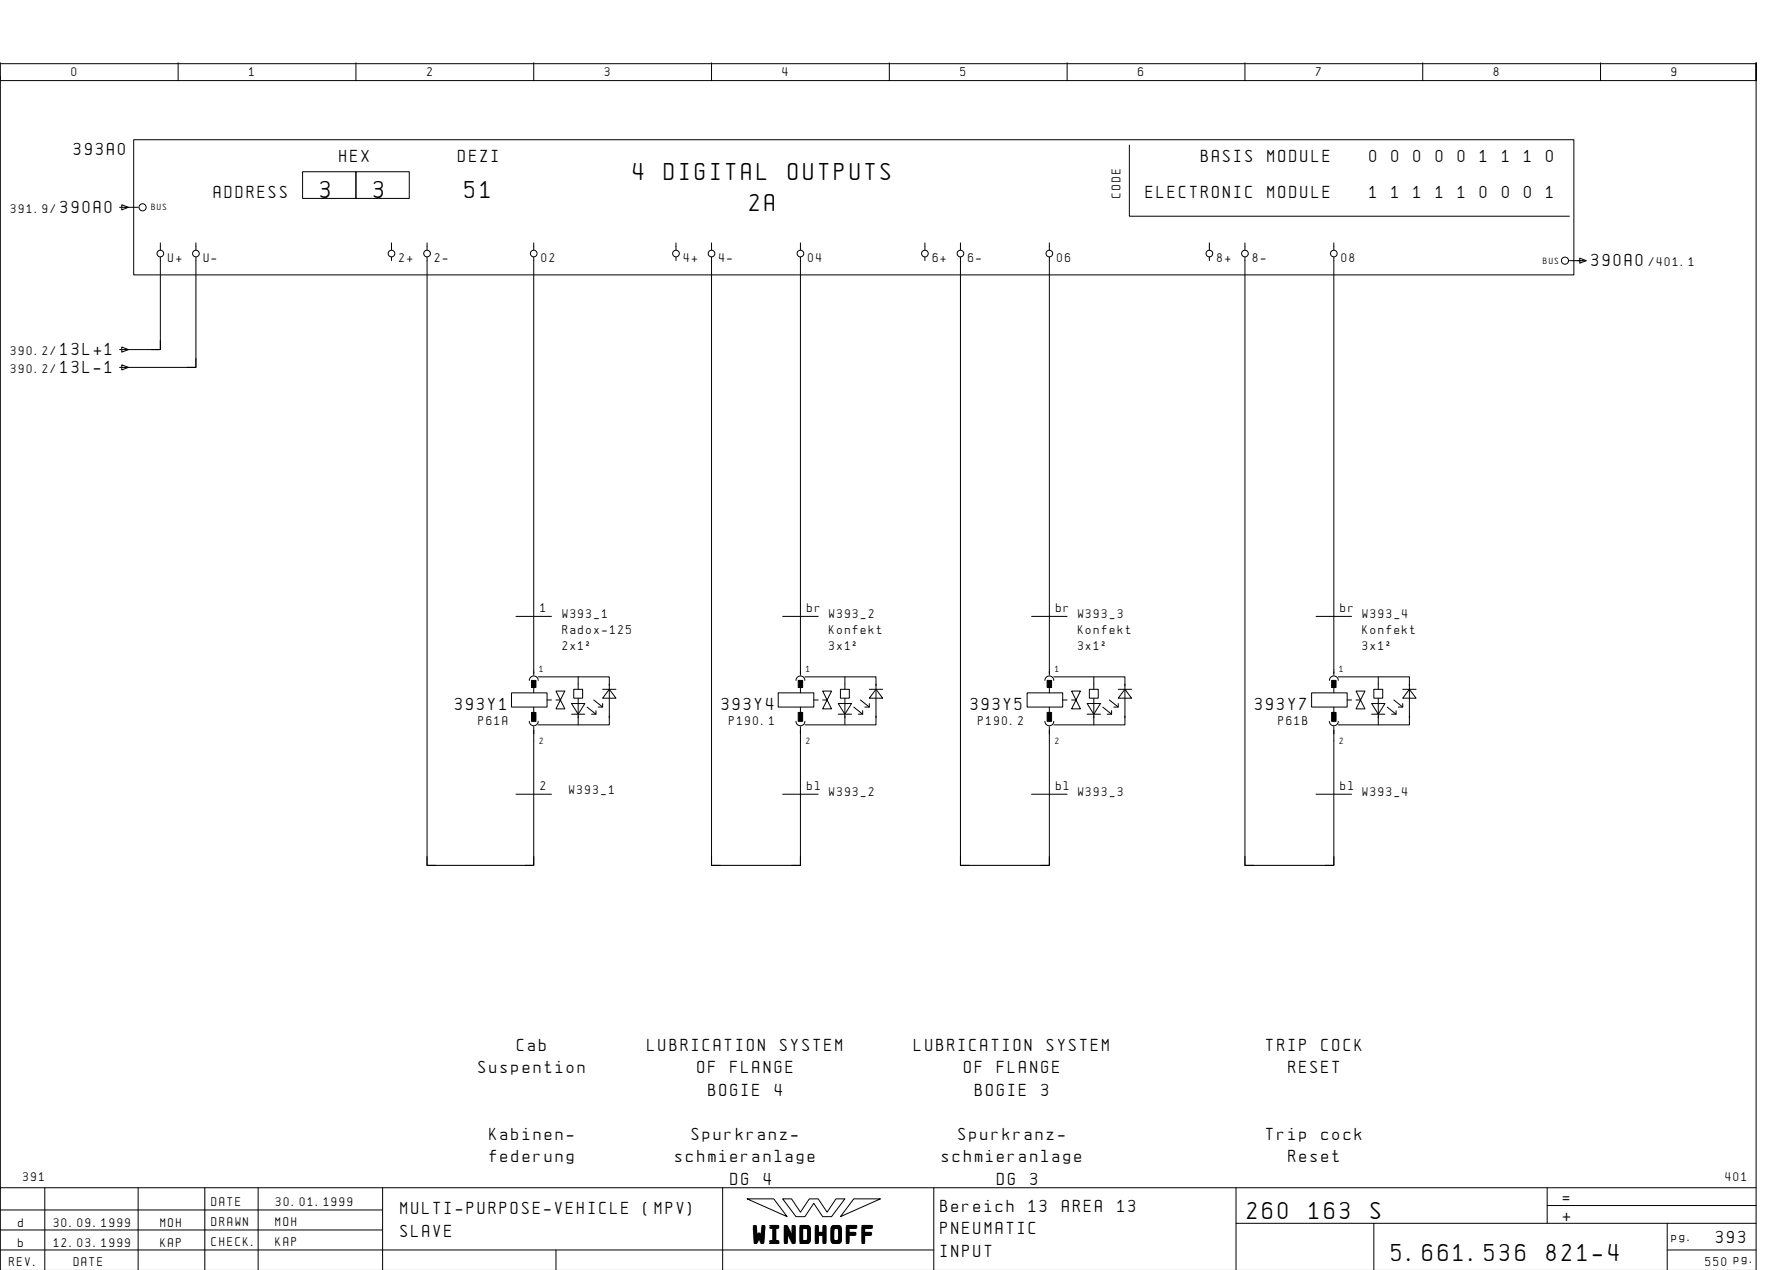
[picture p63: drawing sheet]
<svg xmlns="http://www.w3.org/2000/svg" width="399mm" height="286mm" viewBox="0 0 399 286" stroke-linecap="round" stroke-linejoin="round" font-family="sans-serif">
<defs><g id="words">
<g font-size="4.4">
<text x="142.5" y="40.4">4</text>
<text x="149.4" y="40.4">DIGITAL</text>
<text x="177.3" y="40.4">OUTPUTS</text>
<text x="72.1" y="44.4">3</text>
<text x="84.1" y="44.4">3</text>
<text x="104.6" y="44.4">51</text>
<text x="168.6" y="47.4">2A</text>
<text x="280.6" y="274.1">260</text>
<text x="294.5" y="274.1">163</text>
<text x="308.4" y="274.1">S</text>
<text x="169.5" y="279.3">WINDHOFF</text>
<text x="313.1" y="283.6">5.661.536</text>
<text x="347.9" y="283.6">821-4</text>
</g>
<g font-size="3.1">
<text x="16.6" y="34.9">393A0</text>
<text x="76.3" y="36.4">HEX</text>
<text x="103.1" y="36.4">DEZI</text>
<text x="270.2" y="36.4">BASIS</text>
<text x="285.2" y="36.4">MODULE</text>
<text x="308.1" y="36.4">0</text>
<text x="313.1" y="36.4">0</text>
<text x="318" y="36.4">0</text>
<text x="323" y="36.4">0</text>
<text x="328" y="36.4">0</text>
<text x="333" y="36.4">1</text>
<text x="337.9" y="36.4">1</text>
<text x="342.9" y="36.4">1</text>
<text x="347.9" y="36.4">0</text>
<text x="13.6" y="47.9">390A0</text>
<text x="48.1" y="44.4">ADDRESS</text>
<text x="257.8" y="44.4">ELECTRONIC</text>
<text x="285.2" y="44.4">MODULE</text>
<text x="308.1" y="44.4">1</text>
<text x="313.1" y="44.4">1</text>
<text x="318" y="44.4">1</text>
<text x="323" y="44.4">1</text>
<text x="328" y="44.4">1</text>
<text x="333" y="44.4">0</text>
<text x="337.9" y="44.4">0</text>
<text x="342.9" y="44.4">0</text>
<text x="347.9" y="44.4">1</text>
<text x="358.1" y="59.9">390A0</text>
<text x="13.6" y="79.9">13L+1</text>
<text x="13.6" y="83.9">13L-1</text>
<text x="102.4" y="159.6">393Y1</text>
<text x="162.4" y="159.6">393Y4</text>
<text x="218.4" y="159.6">393Y5</text>
<text x="282.4" y="159.6">393Y7</text>
<text x="116.3" y="236.4">Cab</text>
<text x="145.7" y="236.4">LUBRICATION</text>
<text x="175.5" y="236.4">SYSTEM</text>
<text x="205.7" y="236.4">LUBRICATION</text>
<text x="235.5" y="236.4">SYSTEM</text>
<text x="284.9" y="236.4">TRIP</text>
<text x="297.3" y="236.4">COCK</text>
<text x="107.6" y="241.4">Suspention</text>
<text x="156.9" y="241.4">OF</text>
<text x="164.3" y="241.4">FLANGE</text>
<text x="216.9" y="241.4">OF</text>
<text x="224.3" y="241.4">FLANGE</text>
<text x="289.9" y="241.4">RESET</text>
<text x="159.4" y="246.4">BOGIE</text>
<text x="174.3" y="246.4">4</text>
<text x="219.4" y="246.4">BOGIE</text>
<text x="234.3" y="246.4">3</text>
<text x="110.1" y="256.4">Kabinen-</text>
<text x="155.6" y="256.4">Spurkranz-</text>
<text x="215.6" y="256.4">Spurkranz-</text>
<text x="284.9" y="256.4">Trip</text>
<text x="297.3" y="256.4">cock</text>
<text x="110.1" y="261.4">federung</text>
<text x="151.9" y="261.4">schmieranlage</text>
<text x="211.9" y="261.4">schmieranlage</text>
<text x="289.9" y="261.4">Reset</text>
<text x="164.3" y="266.4">DG</text>
<text x="171.8" y="266.4">4</text>
<text x="224.3" y="266.4">DG</text>
<text x="231.8" y="266.4">3</text>
<text x="90.1" y="273.1">MULTI-PURPOSE-VEHICLE</text>
<text x="144.8" y="273.1">(MPV)</text>
<text x="211.6" y="272.6">Bereich</text>
<text x="231.5" y="272.6">13</text>
<text x="238.9" y="272.6">AREA</text>
<text x="251.4" y="272.6">13</text>
<text x="351.6" y="270.6">=</text>
<text x="351.6" y="274.6">+</text>
<text x="90.1" y="278.1">SLAVE</text>
<text x="211.6" y="277.6">PNEUMATIC</text>
<text x="386.1" y="279.6">393</text>
<text x="211.6" y="282.6">INPUT</text>
</g>
<g font-size="2.3">
<text x="16.1" y="17.1">0</text>
<text x="56.1" y="17.1">1</text>
<text x="96.1" y="17.1">2</text>
<text x="136.1" y="17.1">3</text>
<text x="176.1" y="17.1">4</text>
<text x="216.1" y="17.1">5</text>
<text x="256.1" y="17.1">6</text>
<text x="296.1" y="17.1">7</text>
<text x="336.1" y="17.1">8</text>
<text x="376.1" y="17.1">9</text>
<text x="2.4" y="47.9">391.9/</text>
<text x="252.1" y="44.4" transform="rotate(-90 252.1 44.4)">CODE</text>
<text x="37.8" y="58.9">U+</text>
<text x="45.8" y="58.9">U-</text>
<text x="89.8" y="58.9">2+</text>
<text x="97.8" y="58.9">2-</text>
<text x="121.8" y="58.9">02</text>
<text x="153.8" y="58.9">4+</text>
<text x="161.8" y="58.9">4-</text>
<text x="181.8" y="58.9">04</text>
<text x="209.8" y="58.9">6+</text>
<text x="217.8" y="58.9">6-</text>
<text x="237.8" y="58.9">06</text>
<text x="273.8" y="58.9">8+</text>
<text x="281.8" y="58.9">8-</text>
<text x="301.8" y="58.9">08</text>
<text x="371" y="59.9">/401.1</text>
<text x="2.4" y="79.9">390.2/</text>
<text x="2.4" y="83.9">390.2/</text>
<text x="121.6" y="137.6">1</text>
<text x="181.6" y="137.6">br</text>
<text x="237.6" y="137.6">br</text>
<text x="301.6" y="137.6">br</text>
<text x="126.5" y="139.1">W393_1</text>
<text x="126.5" y="142.7">Radox-125</text>
<text x="186.5" y="139.1">W393_2</text>
<text x="186.5" y="142.7">Konfekt</text>
<text x="242.5" y="139.1">W393_3</text>
<text x="242.5" y="142.7">Konfekt</text>
<text x="306.5" y="139.1">W393_4</text>
<text x="306.5" y="142.7">Konfekt</text>
<text x="126.5" y="146.3">2x1˝</text>
<text x="186.5" y="146.3">3x1˝</text>
<text x="242.5" y="146.3">3x1˝</text>
<text x="306.5" y="146.3">3x1˝</text>
<text x="107.7" y="163.1">P61A</text>
<text x="164.1" y="163.1">P190.1</text>
<text x="220.1" y="163.1">P190.2</text>
<text x="287.7" y="163.1">P61B</text>
<text x="121.6" y="177.6">2</text>
<text x="128.1" y="178.6">W393_1</text>
<text x="181.6" y="177.6">bl</text>
<text x="186.5" y="179.1">W393_2</text>
<text x="237.6" y="177.6">bl</text>
<text x="242.5" y="179.1">W393_3</text>
<text x="301.6" y="177.6">bl</text>
<text x="306.5" y="179.1">W393_4</text>
<text x="5.2" y="265.6">391</text>
<text x="388.2" y="265.6">401</text>
<text x="47.6" y="271.1">DATE</text>
<text x="47.6" y="275.6">DRAWN</text>
<text x="62" y="275.6">MOH</text>
<text x="62.1" y="271.1">30.01.1999</text>
<text x="4.1" y="276">d</text>
<text x="4.1" y="280.4">b</text>
<text x="12.1" y="276">30.09.1999</text>
<text x="12.1" y="280.4">12.03.1999</text>
<text x="36.1" y="276">MOH</text>
<text x="36.1" y="280.4">KAP</text>
<text x="47.6" y="280.1">CHECK.</text>
<text x="62" y="280.1">KAP</text>
<text x="376.1" y="279.1">pg.</text>
<text x="2.1" y="284.6">REV.</text>
<text x="16.6" y="284.6">DATE</text>
<text x="383.7" y="284.6">550 pg.</text>
</g>
<g font-size="1.6">
<text x="34.1" y="47.3">BUS</text>
<text x="347.2" y="59.3">BUS</text>
<text x="121.4" y="151.1">1</text>
<text x="181.4" y="151.1">1</text>
<text x="237.4" y="151.1">1</text>
<text x="301.4" y="151.1">1</text>
<text x="121.4" y="167.3">2</text>
<text x="181.4" y="167.3">2</text>
<text x="237.4" y="167.3">2</text>
<text x="301.4" y="167.3">2</text>
</g>
</g></defs>
<g fill="none" stroke="#000" stroke-width=".22">
<path d="M.1 14.1v4h395v-4v271.6M.1 17.1v250M.1 14.3h395M40.1 14.1v4M80.1 14.1v4M120.1 14.1v4M160.1 14.1v4M200.1 14.1v4M240.1 14.1v4M280.1 14.1v4M320.1 14.1v4M360.1 14.1v4"/>
<path d="M30.1 31.4h324v30.4h-324zM68.1 38.6h12v6h-12zM80.1 38.6h12v6h-12zM254.1 32.6v16h99M26.9 46.6h4.2M27.4 46l1.5 .6-1.5 .6zM36.1 57.8v20.8h-8M36.1 54.6v1.6M44.1 57.8v24.8h-16M44.1 54.6v1.6M88.1 54.6v1.6M88.1 57.8v.8"/>
<path d="M96.1 57.8v136.8h24v-31.2M96.1 54.6v1.6M120.1 54.6v1.6M120.1 57.8v94M152.1 54.6v1.6M152.1 57.8v.8M160.1 57.8v136.8h20v-31.2M160.1 54.6v1.6M180.1 54.6v1.6M180.1 57.8v94M208.1 54.6v1.6M208.1 57.8v.8"/>
<path d="M216.1 57.8v136.8h20v-31.2M216.1 54.6v1.6M236.1 54.6v1.6M236.1 57.8v94M272.1 54.6v1.6M272.1 57.8v.8M280.1 57.8v136.8h20v-31.2M280.1 54.6v1.6M300.1 54.6v1.6M300.1 57.8v94M353.1 58.6h3.7M355.4 58l1.5 .6-1.5 .6z"/>
<path d="M26.9 78.6h1.9M27.4 78l1.5 .6-1.5 .6zM36.1 76.6v2h-2M26.9 82.6h1.9M27.4 82l1.5 .6-1.5 .6zM44.1 80.6v2h-2M116.1 138.6h8M176.1 138.6h8M232.1 138.6h8M296.1 138.6h8M115.1 155.8h8v3.2h-8zM119.1 153a1 1 0 0 1 1-1 1 1 0 0 1 1 1"/>
<path d="M120.1 154.6v1.2M120.1 159v1.2M121.1 152.2h16v2M123.1 157.4h1M125.1 157.4h1M125.1 155.4h2l-2 4h2zM128.6 158.2h3l-1.5 2.4zM129.1 155h2v2h-2zM130.1 152.2v2.8M130.1 157v6M132.1 159l2 1.6M133.6 157.4l2 1.6"/>
<path d="M134.1 159.8v.8h-1M135.6 155h3M135.6 158.2v.8h-1M137.1 153.8v7.6M137.1 155l1.5 2h-3zM175.1 155.8h8v3.2h-8zM179.1 153a1 1 0 0 1 1-1 1 1 0 0 1 1 1M180.1 154.6v1.2M180.1 159v1.2M181.1 152.2h16v2M183.1 157.4h1M185.1 157.4h1"/>
<path d="M185.1 155.4h2l-2 4h2zM188.6 158.2h3l-1.5 2.4zM189.1 155h2v2h-2zM190.1 152.2v2.8M190.1 157v6M192.1 159l2 1.6M193.6 157.4l2 1.6M194.1 159.8v.8h-1M195.6 155h3M195.6 158.2v.8h-1M197.1 155l1.5 2h-3zM197.1 153.8v7.6"/>
<path d="M231.1 155.8h8v3.2h-8zM235.1 153a1 1 0 0 1 1-1 1 1 0 0 1 1 1M236.1 154.6v1.2M236.1 159v1.2M237.1 152.2h16v2M239.1 157.4h1M241.1 157.4h1M241.1 155.4h2l-2 4h2zM244.6 158.2h3l-1.5 2.4zM245.1 155h2v2h-2zM246.1 152.2v2.8M246.1 157v6"/>
<path d="M248.1 159l2 1.6M249.6 157.4l2 1.6M250.1 159.8v.8h-1M251.6 155h3M251.6 158.2v.8h-1M253.1 155l1.5 2h-3zM253.1 153.8v7.6M295.1 155.8h8v3.2h-8zM299.1 153a1 1 0 0 1 1-1 1 1 0 0 1 1 1M300.1 154.6v1.2M300.1 159v1.2M301.1 152.2h16v2"/>
<path d="M303.1 157.4h1M305.1 157.4h1M305.1 155.4h2l-2 4h2zM308.6 158.2h3l-1.5 2.4zM309.1 155h2v2h-2zM310.1 152.2v2.8M310.1 157v6M312.1 159l2 1.6M313.6 157.4l2 1.6M314.1 159.8v.8h-1M315.6 155h3M315.6 158.2v.8h-1"/>
<path d="M317.1 153.8v7.6M317.1 155l1.5 2h-3zM116.1 178.6h8M119.1 162.2a1 1 0 0 0 1 1 1 1 0 0 0 1-1M128.6 160.6h3M137.1 161v2h-16M176.1 178.6h8M179.1 162.2a1 1 0 0 0 1 1 1 1 0 0 0 1-1M188.6 160.6h3M197.1 161v2h-16M232.1 178.6h8M235.1 162.2a1 1 0 0 0 1 1 1 1 0 0 0 1-1"/>
<path d="M244.6 160.6h3M253.1 161v2h-16M296.1 178.6h8M299.1 162.2a1 1 0 0 0 1 1 1 1 0 0 0 1-1M308.6 160.6h3M317.1 161v2h-16M96.1 192.6v2h2M120.1 192.6v2h-2M160.1 192.6v2h2M180.1 192.6v2h-2M216.1 192.6v2h2M236.1 192.6v2h-2"/>
<path d="M280.1 192.6v2h2M300.1 192.6v2h-2M10.1 267.1v18.5M31.1 267.1v18.5M46.1 267.1v18.6M58.1 267.1v18.6M86.1 272.1h-86M86.1 276.6h-86M86.1 267.1v18.6M162.6 267.1v18.6M168.1 269.6h6l3 4zM176.1 269.6h2l2 3 2-3h2l2 3 2-3h2l-3 4h-2l-2-3-2 3h-2z"/>
<path d="M192.1 269.6h6l-9 4zM210.1 267.1v18.6M278.1 275.1h117M278.1 267.1v18.6M309.1 275.1v10.6M348.1 271.1h47M348.1 267.1v8M375.1 275.1v10.6M395.1 267.1h-395v18.6M125.1 281.1v4.6M210.1 281.1h-210M375.1 281.1h20"/>
<circle cx="32.1" cy="46.6" r=".8"/>
<circle cx="36.1" cy="57" r=".75"/>
<circle cx="44.1" cy="57" r=".75"/>
<circle cx="88.1" cy="57" r=".75"/>
<circle cx="96.1" cy="57" r=".75"/>
<circle cx="120.1" cy="57" r=".75"/>
<circle cx="152.1" cy="57" r=".75"/>
<circle cx="160.1" cy="57" r=".75"/>
<circle cx="180.1" cy="57" r=".75"/>
<circle cx="208.1" cy="57" r=".75"/>
<circle cx="216.1" cy="57" r=".75"/>
<circle cx="236.1" cy="57" r=".75"/>
<circle cx="272.1" cy="57" r=".75"/>
<circle cx="280.1" cy="57" r=".75"/>
<circle cx="300.1" cy="57" r=".75"/>
<circle cx="352.1" cy="58.6" r=".8"/>
</g>
<path d="M119.6 153h1v1.6h-1zM179.6 153h1v1.6h-1zM235.6 153h1v1.6h-1zM299.6 153h1v1.6h-1zM119.6 160.2h1v2h-1zM179.6 160.2h1v2h-1zM235.6 160.2h1v2h-1zM299.6 160.2h1v2h-1z" fill="#000" stroke="#000" stroke-width=".22"/>
<use href="#words"/>
</svg>
